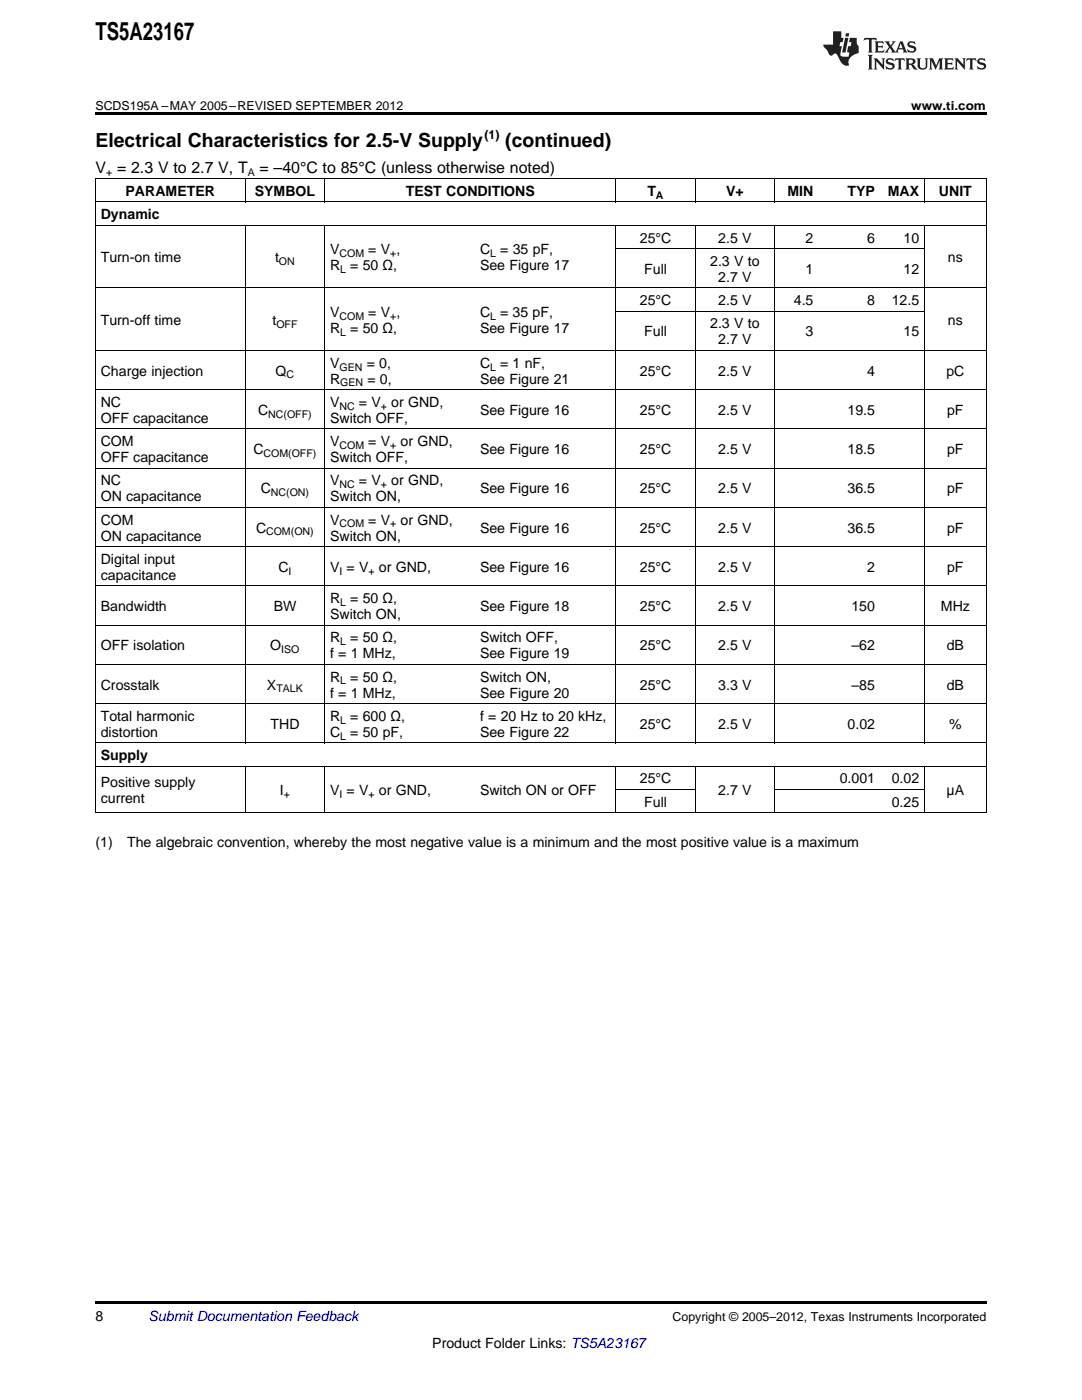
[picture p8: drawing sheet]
<svg xmlns="http://www.w3.org/2000/svg" width="216mm" height="279mm" viewBox="0 0 216 279" stroke-linecap="round" stroke-linejoin="round" font-family="sans-serif">
<defs><g id="words">
<text font-size="4.9" x="19" y="7.9">TS5A23167</text>
<g font-size="3.9">
<text x="19" y="29.3">Electrical Characteristics for 2.5-V Supply</text>
<text x="100.8" y="29.3">(continued)</text>
</g>
<g font-size="3.2">
<text x="19" y="34.4">V = 2.3 V to 2.7 V, T</text>
<text x="51.8" y="34.4">= –40°C to 85°C (unless otherwise noted)</text>
</g>
<g font-size="2.8">
<text x="25" y="39.1">PARAMETER</text>
<text x="50.8" y="39.1">SYMBOL</text>
<text x="81" y="39.1">TEST CONDITIONS</text>
<text x="129.2" y="39.1">T</text>
<text x="144.9" y="39.1">V+</text>
<text x="157.1" y="39.1">MIN</text>
<text x="169.1" y="39.1">TYP</text>
<text x="177.2" y="39.1">MAX</text>
<text x="187.4" y="39.1">UNIT</text>
<text x="20.1" y="43.7">Dynamic</text>
<text x="20.1" y="52.3">Turn-on time</text>
<text x="54.9" y="52.3">t</text>
<text x="65.9" y="50.7">V</text>
<text x="65.9" y="53.9">R</text>
<text x="69.9" y="53.9">= 50 Ω,</text>
<text x="73.5" y="50.7">= V ,</text>
<text x="95.8" y="50.7">C</text>
<text x="95.8" y="53.9">See Figure 17</text>
<text x="99.8" y="50.7">= 35 pF,</text>
<text x="127.7" y="48.4">25°C</text>
<text x="141.7" y="53.1">2.3 V to</text>
<text x="143.3" y="48.4">2.5 V</text>
<text x="160.8" y="48.4">2</text>
<text x="173" y="48.4">6</text>
<text x="180.3" y="48.4">10</text>
<text x="189.2" y="52.3">ns</text>
<text x="128.6" y="54.6">Full</text>
<text x="143.3" y="56.2">2.7 V</text>
<text x="160.8" y="54.6">1</text>
<text x="180.3" y="54.6">12</text>
<text x="20.1" y="64.8">Turn-off time</text>
<text x="54.4" y="64.8">t</text>
<text x="65.9" y="63.2">V</text>
<text x="73.5" y="63.2">= V ,</text>
<text x="95.8" y="63.2">C</text>
<text x="99.8" y="63.2">= 35 pF,</text>
<text x="127.7" y="60.9">25°C</text>
<text x="141.7" y="65.5">2.3 V to</text>
<text x="143.3" y="60.9">2.5 V</text>
<text x="158.4" y="60.9">4.5</text>
<text x="173" y="60.9">8</text>
<text x="177.9" y="60.9">12.5</text>
<text x="189.2" y="64.8">ns</text>
<text x="65.9" y="66.4">R</text>
<text x="69.9" y="66.4">= 50 Ω,</text>
<text x="95.8" y="66.4">See Figure 17</text>
<text x="128.6" y="67.1">Full</text>
<text x="143.3" y="68.7">2.7 V</text>
<text x="160.8" y="67.1">3</text>
<text x="180.3" y="67.1">15</text>
<text x="20.1" y="75">Charge injection</text>
<text x="55" y="75">Q</text>
<text x="65.9" y="73.4">V</text>
<text x="65.9" y="76.6">R</text>
<text x="73.2" y="73.4">= 0,</text>
<text x="73.3" y="76.6">= 0,</text>
<text x="95.8" y="73.4">C</text>
<text x="95.8" y="76.6">See Figure 21</text>
<text x="99.8" y="73.4">= 1 nF,</text>
<text x="127.7" y="75">25°C</text>
<text x="143.3" y="75">2.5 V</text>
<text x="173" y="75">4</text>
<text x="188.8" y="75">pC</text>
<text x="20.1" y="81.2">NC</text>
<text x="51.5" y="82.8">C</text>
<text x="65.9" y="81.2">V</text>
<text x="71.6" y="81.2">= V</text>
<text x="78.1" y="81.2">or GND,</text>
<text x="95.8" y="82.8">See Figure 16</text>
<text x="127.7" y="82.8">25°C</text>
<text x="143.3" y="82.8">2.5 V</text>
<text x="169.1" y="82.8">19.5</text>
<text x="189" y="82.8">pF</text>
<text x="20.1" y="84.4">OFF capacitance</text>
<text x="20.1" y="89">COM</text>
<text x="65.9" y="84.4">Switch OFF,</text>
<text x="65.9" y="89">V</text>
<text x="73.5" y="89">= V</text>
<text x="79.9" y="89">or GND,</text>
<text x="20.1" y="92.2">OFF capacitance</text>
<text x="50.6" y="90.6">C</text>
<text x="65.9" y="92.2">Switch OFF,</text>
<text x="95.8" y="90.6">See Figure 16</text>
<text x="127.7" y="90.6">25°C</text>
<text x="143.3" y="90.6">2.5 V</text>
<text x="169.1" y="90.6">18.5</text>
<text x="189" y="90.6">pF</text>
<text x="20.1" y="96.9">NC</text>
<text x="20.1" y="100">ON capacitance</text>
<text x="52" y="98.5">C</text>
<text x="65.9" y="96.9">V</text>
<text x="65.9" y="100">Switch ON,</text>
<text x="71.6" y="96.9">= V</text>
<text x="78.1" y="96.9">or GND,</text>
<text x="95.8" y="98.5">See Figure 16</text>
<text x="127.7" y="98.5">25°C</text>
<text x="143.3" y="98.5">2.5 V</text>
<text x="169.1" y="98.5">36.5</text>
<text x="189" y="98.5">pF</text>
<text x="20.1" y="104.7">COM</text>
<text x="20.1" y="107.9">ON capacitance</text>
<text x="51.1" y="106.3">C</text>
<text x="65.9" y="104.7">V</text>
<text x="65.9" y="107.9">Switch ON,</text>
<text x="73.5" y="104.7">= V</text>
<text x="79.9" y="104.7">or GND,</text>
<text x="95.8" y="106.3">See Figure 16</text>
<text x="127.7" y="106.3">25°C</text>
<text x="143.3" y="106.3">2.5 V</text>
<text x="169.1" y="106.3">36.5</text>
<text x="189" y="106.3">pF</text>
<text x="20.1" y="112.5">Digital input</text>
<text x="20.1" y="115.7">capacitance</text>
<text x="55.6" y="114.1">C</text>
<text x="65.9" y="114.1">V = V</text>
<text x="75.6" y="114.1">or GND,</text>
<text x="95.8" y="114.1">See Figure 16</text>
<text x="127.7" y="114.1">25°C</text>
<text x="143.3" y="114.1">2.5 V</text>
<text x="173" y="114.1">2</text>
<text x="189" y="114.1">pF</text>
<text x="20.1" y="122">Bandwidth</text>
<text x="54.6" y="122">BW</text>
<text x="65.9" y="120.4">R</text>
<text x="65.9" y="123.5">Switch ON,</text>
<text x="69.9" y="120.4">= 50 Ω,</text>
<text x="95.8" y="122">See Figure 18</text>
<text x="127.7" y="122">25°C</text>
<text x="143.3" y="122">2.5 V</text>
<text x="169.9" y="122">150</text>
<text x="187.7" y="122">MHz</text>
<text x="20.1" y="129.8">OFF isolation</text>
<text x="53.9" y="129.8">O</text>
<text x="65.9" y="128.2">R</text>
<text x="65.9" y="131.4">f = 1 MHz,</text>
<text x="69.9" y="128.2">= 50 Ω,</text>
<text x="95.8" y="128.2">Switch OFF,</text>
<text x="95.8" y="131.4">See Figure 19</text>
<text x="127.7" y="129.8">25°C</text>
<text x="143.3" y="129.8">2.5 V</text>
<text x="169.9" y="129.8">–62</text>
<text x="188.9" y="129.8">dB</text>
<text x="20.1" y="137.6">Crosstalk</text>
<text x="53.3" y="137.6">X</text>
<text x="65.9" y="136">R</text>
<text x="69.9" y="136">= 50 Ω,</text>
<text x="95.8" y="136">Switch ON,</text>
<text x="127.7" y="137.6">25°C</text>
<text x="143.3" y="137.6">3.3 V</text>
<text x="169.9" y="137.6">–85</text>
<text x="188.9" y="137.6">dB</text>
<text x="20.1" y="143.9">Total harmonic</text>
<text x="65.9" y="139.2">f = 1 MHz,</text>
<text x="65.9" y="143.9">R</text>
<text x="69.9" y="143.9">= 600 Ω,</text>
<text x="95.8" y="139.2">See Figure 20</text>
<text x="95.8" y="143.9">f = 20 Hz to 20 kHz,</text>
<text x="20.1" y="147">distortion</text>
<text x="54" y="145.5">THD</text>
<text x="65.9" y="147">C</text>
<text x="69.9" y="147">= 50 pF,</text>
<text x="95.8" y="147">See Figure 22</text>
<text x="127.7" y="145.5">25°C</text>
<text x="143.3" y="145.5">2.5 V</text>
<text x="169.1" y="145.5">0.02</text>
<text x="189.4" y="145.5">%</text>
<text x="20.1" y="151.7">Supply</text>
<text x="20.1" y="157.1">Positive supply</text>
<text x="20.1" y="160.3">current</text>
<text x="55.8" y="158.7">I</text>
<text x="65.9" y="158.7">V = V</text>
<text x="75.6" y="158.7">or GND,</text>
<text x="95.8" y="158.7">Switch ON or OFF</text>
<text x="127.7" y="156.4">25°C</text>
<text x="128.6" y="161">Full</text>
<text x="143.3" y="158.7">2.7 V</text>
<text x="167.6" y="156.4">0.001</text>
<text x="177.9" y="156.4">0.02</text>
<text x="177.9" y="161">0.25</text>
<text x="188.9" y="158.7">μA</text>
<text x="19" y="169">(1)</text>
<text x="25.4" y="169">The algebraic convention, whereby the most negative value is a minimum and the most positive value is a maximum</text>
<text x="19" y="263.6">8</text>
<text x="86.3" y="269">Product Folder Links: TS5A23167</text>
</g>
<text font-size="2.8" fill="#0000c8" x="29.6" y="263.6">Submit Documentation Feedback</text>
<g font-size="2.5">
<text x="19" y="21.9">SCDS195A –MAY 2005–REVISED SEPTEMBER 2012</text>
<text x="181.8" y="21.9">www.ti.com</text>
<text x="96.7" y="27.7">(1)</text>
<text x="134.2" y="263.6">Copyright © 2005–2012, Texas Instruments Incorporated</text>
</g>
<g font-size="2.1">
<text x="21.2" y="35.1">+</text>
<text x="49.4" y="35.1">A</text>
<text x="130.9" y="39.7">A</text>
<text x="55.7" y="52.9">ON</text>
<text x="67.7" y="51.3">COM</text>
<text x="77.9" y="51.3">+</text>
<text x="97.8" y="51.3">L</text>
<text x="67.9" y="54.5">L</text>
<text x="55.1" y="65.4">OFF</text>
<text x="67.7" y="63.8">COM</text>
<text x="77.9" y="63.8">+</text>
<text x="97.8" y="63.8">L</text>
<text x="67.9" y="67">L</text>
<text x="57.2" y="75.5">C</text>
<text x="67.7" y="73.9">GEN</text>
<text x="67.9" y="77.1">GEN</text>
<text x="97.8" y="73.9">L</text>
<text x="53.5" y="83.4">NC(OFF)</text>
<text x="67.7" y="81.8">NC</text>
<text x="76" y="81.8">+</text>
<text x="67.7" y="89.6">COM</text>
<text x="77.9" y="89.6">+</text>
<text x="52.6" y="91.2">COM(OFF)</text>
<text x="54" y="99">NC(ON)</text>
<text x="67.7" y="97.4">NC</text>
<text x="76" y="97.4">+</text>
<text x="53.1" y="106.9">COM(ON)</text>
<text x="67.7" y="105.3">COM</text>
<text x="77.9" y="105.3">+</text>
<text x="57.6" y="114.7">I</text>
<text x="67.7" y="114.7">I</text>
<text x="73.5" y="114.7">+</text>
<text x="67.9" y="120.9">L</text>
<text x="56.1" y="130.4">ISO</text>
<text x="67.9" y="128.8">L</text>
<text x="67.9" y="136.6">L</text>
<text x="55.1" y="138.2">TALK</text>
<text x="67.9" y="144.4">L</text>
<text x="67.9" y="147.6">L</text>
<text x="56.6" y="159.2">+</text>
<text x="67.7" y="159.2">I</text>
<text x="73.5" y="159.2">+</text>
</g>
</g></defs>
<g fill="#231f20">
<path d="M172.5 7.6l-.1 .5 .4-.2h.6v.1v2.1l-.2 .4h.9l-.2-.4v-2.1l.1-.1h.5l.5 .2-.2-.5zM174.5 8.3l.2 .3v1.5l-.2 .4h1.8l.2-.6a1.04 1.04 0 0 1-1.3 .2v-.7h.6l.3 .2v-.6l-.3 .2h-.6v-.6l.8-.1 .4 .3-.2-.5zM176.5 8.3l.9 1.1-.9 1.1h.8l-.2-.2 .4-.7 .5 .7-.2 .2h1.5l-.2-.2 .2-.4h.9l.1 .4-.2 .2h1l-.3-.3-.7-1.9h-.5l-.9 2-.8-1 .9-1h-.8l.1 .3-.4 .5-.3-.6 .1-.2zM179.7 8.6l.4 1h-.7zM181.3 8.4a.63 .63 0 0 0-.2 .7 .63 .63 0 0 0 .6 .4l.6 .2 .1 .2a.75 .75 0 0 1-.7 .4 .75 .75 0 0 1-.6-.5l.1 .7 .1-.1a1.11 1.11 0 0 0 1.5-.6 1.13 1.13 0 0 0-1.2-.8l-.1-.4a1.04 1.04 0 0 1 1.2 .2l-.2-.5-.2 .1-.4-.2zM173.2 10.9l.2 .4v2.2l-.2 .4h1l-.3-.4v-2.2l.3-.4zM174.3 11.6l.3 .4v1.5l-.3 .4h.8l-.2-.4v-1.3l1.5 1.7v-1.9l.2-.4h-.7l.2 .4v.9l-1.1-1.3zM177 11.8a.62 .62 0 0 0-.2 .7 .62 .62 0 0 0 .6 .4l.6 .1 .1 .3a.76 .76 0 0 1-.7 .3 .76 .76 0 0 1-.7-.4l.2 .7 .1-.1a1.11 1.11 0 0 0 1.5-.6 1.13 1.13 0 0 0-1.2-.8l-.1-.4a1.04 1.04 0 0 1 1.2 .2l-.2-.6-.2 .1-.5-.1zM178.7 11.6l-.2 .6a.61 .61 0 0 1 .8-.3v1.6l-.2 .4h.9l-.2-.4v-1.6a.63 .63 0 0 1 .7 .3l-.1-.6zM180.6 11.6l.3 .4v1.5l-.3 .4h1l-.2-.2-.1-.8 .6 .2a.76 .76 0 0 0 1.2 .7l-1-1a.58 .58 0 0 0 .6-.5 .58 .58 0 0 0-.5-.6zM181.4 11.9h.1a.45 .45 0 0 1 .5 .1 .45 .45 0 0 1 .1 .5l-.8 .2zM182.9 11.6l.2 .2a2.17 2.17 0 0 0 .3 1.9 .99 .99 0 0 0 1.6-.6v-1.1l.2-.4h-.7l.2 .2a1.92 1.92 0 0 1-.2 1.8 .6 .6 0 0 1-.9-.5v-1.1l.2-.4zM185.4 11.6l.2 .4v1.5l-.2 .4h.7l-.2-.4v-1.4l.8 1.8 .8-1.8v1.4l-.2 .4h.9l-.2-.4v-1.5l.2-.4h-.8l-.6 1.5-.6-1.5zM188.4 11.6l.2 .4v1.5l-.2 .4h1.8l.1-.6a1.04 1.04 0 0 1-1.2 .1v-.6h.5l.4 .2v-.6l-.4 .2h-.5v-.7h.8l.3 .3-.1-.6zM190.5 11.6l.2 .4v1.5l-.2 .4h.7l-.2-.4v-1.3l1.5 1.7v-1.9l.2-.4h-.7l.2 .4v.9l-1.1-1.3zM192.9 11.6l-.1 .6a.61 .61 0 0 1 .7-.3l.1 1.6-.3 .4h1l-.3-.4 .1-1.6a.63 .63 0 0 1 .7 .3l-.1-.6zM195.2 11.8a.62 .62 0 0 0-.2 .7 .62 .62 0 0 0 .6 .4l.6 .1 .1 .3a.76 .76 0 0 1-.7 .3 .76 .76 0 0 1-.6-.4l.1 .7 .1-.1a1.11 1.11 0 0 0 1.6-.6 1.13 1.13 0 0 0-1.3-.8l-.1-.4a1.04 1.04 0 0 1 1.2 .2l-.1-.6-.2 .1-.5-.1z"/>
<path d="M166.2 6.3v2.6h-1.9v.4l.8 .9a.91 .91 0 0 0 1 .8 .56 .56 0 0 1 .5-.3 .56 .56 0 0 1 .5 .3l.4 .8a1.53 1.53 0 0 0 1.9 1.2 1.54 1.54 0 0 1 1-2.1l.9-.3v-1.4a1.52 1.52 0 0 1-.4-1.6h-1.3l-.2 .8h.5l-.2 .8h-.5l-.1 1v.2l.4 .1-.2 .8a1.93 1.93 0 0 1-1.6-.3l.3-1.8h-.5l.2-.8h.4l.2-.8h-.4v-1.3zM168.6 7.6l-.6 2.9h.7l.6-2.9zM168.8 6.6l-.1 .7h.6l.2-.7z"/>
</g>
<path d="M19 22.5h177.8v.5h-177.8zM19 259.7h177.8v.5h-177.8z" fill="#000"/>
<g fill="none" stroke="#000" stroke-width=".2">
<path d="M19 35.6h177.8M19.1 35.7v126.6M48.9 35.7v4.7M64.8 35.7v4.7M122.9 35.7v4.7M138.7 35.7v4.7M154.5 35.7v4.7M184.4 35.7v4.7M196.8 35.7v126.6M19 57.4h177.8M19 45h177.8M19 40.3h177.8"/>
<path d="M48.9 45v103.3M64.8 45v103.3M122.9 45v103.3M122.9 49.6h61.6M138.7 45v103.3M154.5 45v103.3M184.4 45v103.3M19 77.8h177.8M19 69.9h177.8M122.9 62.1h61.6M19 93.4h177.8M19 85.6h177.8"/>
<path d="M19 116.9h177.8M19 109.1h177.8M19 101.3h177.8M19 132.6h177.8M19 124.8h177.8M19 152.9h177.8M19 148.3h177.8M19 140.4h177.8M48.9 153v9.3M64.8 153v9.3M122.9 153v9.3M122.9 157.6h15.8"/>
<path d="M138.7 153v9.3M154.5 153v9.3M154.6 157.6h29.9M184.4 153v9.3M19 162.2h177.8"/>
</g>
<use href="#words"/>
</svg>
